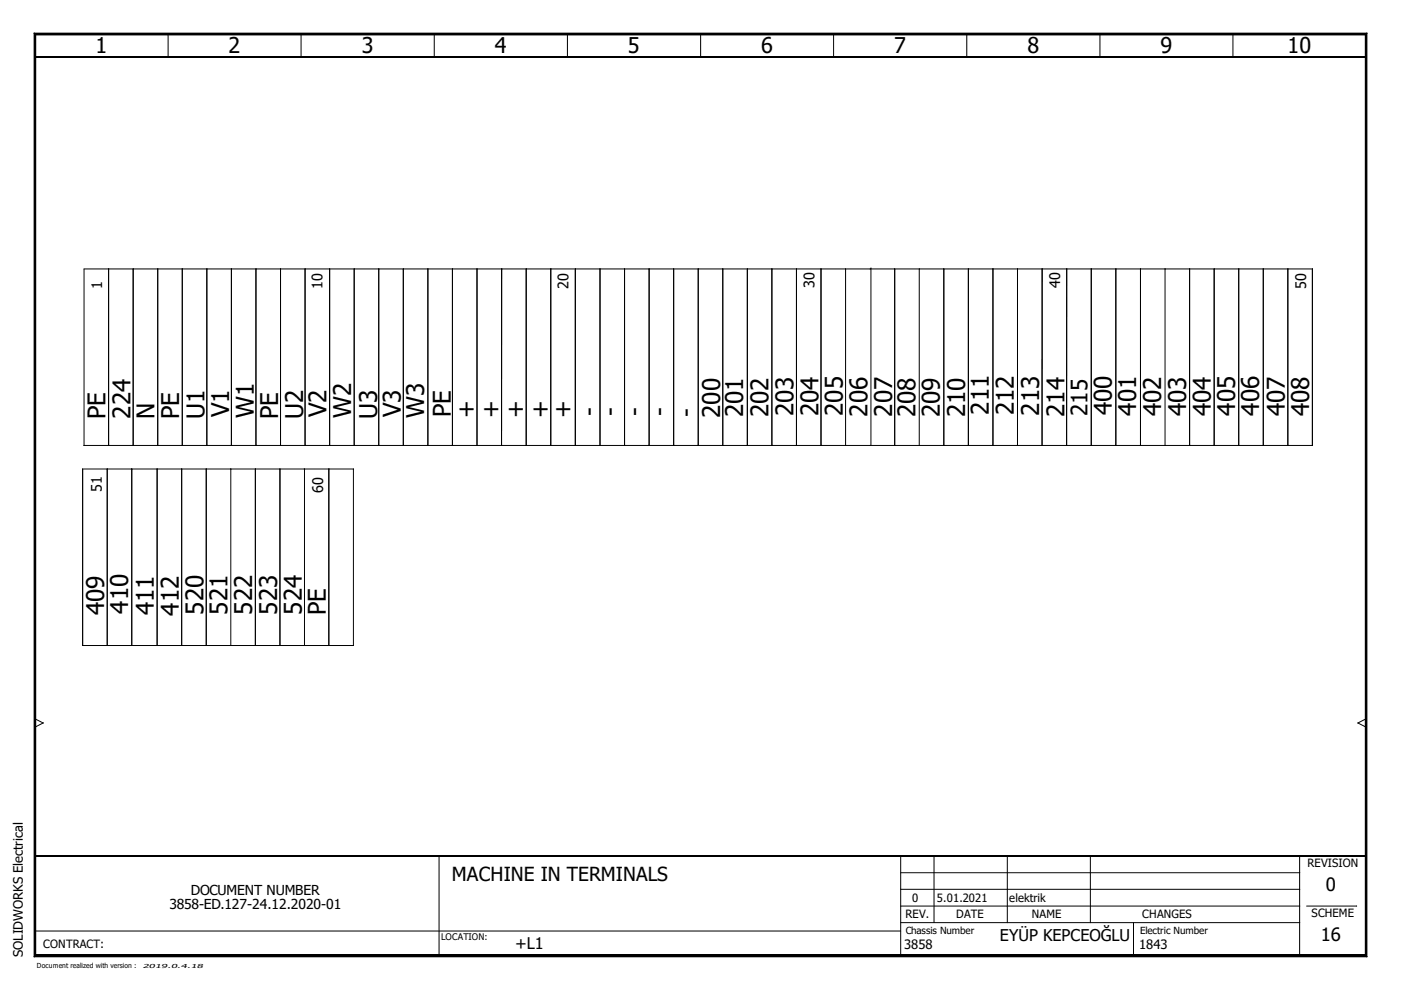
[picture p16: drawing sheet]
<svg xmlns="http://www.w3.org/2000/svg" width="297mm" height="210mm" viewBox="0 0 297 210" stroke-linecap="round" stroke-linejoin="round" font-family="sans-serif">
<defs><g id="words">
<g font-size="5.2">
<text x="22.3" y="88.9" transform="rotate(-90 22.3 88.9)">PE</text>
<text x="27.6" y="88.8" transform="rotate(-90 27.6 88.8)">224</text>
<text x="32.8" y="88.9" transform="rotate(-90 32.8 88.9)">N</text>
<text x="38" y="88.9" transform="rotate(-90 38 88.9)">PE</text>
<text x="43.4" y="88.8" transform="rotate(-90 43.4 88.8)">U1</text>
<text x="48.6" y="88.5" transform="rotate(-90 48.6 88.5)">V1</text>
<text x="53.8" y="88.6" transform="rotate(-90 53.8 88.6)">W1</text>
<text x="59" y="88.9" transform="rotate(-90 59 88.9)">PE</text>
<text x="64.3" y="88.8" transform="rotate(-90 64.3 88.8)">U2</text>
<text x="69.2" y="88.5" transform="rotate(-90 69.2 88.5)">V2</text>
<text x="74.4" y="88.6" transform="rotate(-90 74.4 88.6)">W2</text>
<text x="80" y="88.8" transform="rotate(-90 80 88.8)">U3</text>
<text x="85" y="88.5" transform="rotate(-90 85 88.5)">V3</text>
<text x="90" y="88.6" transform="rotate(-90 90 88.6)">W3</text>
<text x="95.6" y="88.5" transform="rotate(-90 95.6 88.5)">PE</text>
<text x="100.6" y="88.7" transform="rotate(-90 100.6 88.7)">+</text>
<text x="105.8" y="88.7" transform="rotate(-90 105.8 88.7)">+</text>
<text x="111" y="88.7" transform="rotate(-90 111 88.7)">+</text>
<text x="116.3" y="88.7" transform="rotate(-90 116.3 88.7)">+</text>
<text x="121.1" y="88.7" transform="rotate(-90 121.1 88.7)">+</text>
<text x="126.7" y="88.2" transform="rotate(-90 126.7 88.2)">-</text>
<text x="131.1" y="88.2" transform="rotate(-90 131.1 88.2)">-</text>
<text x="136.3" y="88.3" transform="rotate(-90 136.3 88.3)">-</text>
<text x="141.6" y="88.3" transform="rotate(-90 141.6 88.3)">-</text>
<text x="147.2" y="88.4" transform="rotate(-90 147.2 88.4)">-</text>
<text x="152.7" y="88.6" transform="rotate(-90 152.7 88.6)">200</text>
<text x="157.6" y="88.4" transform="rotate(-90 157.6 88.4)">201</text>
<text x="162.9" y="88.4" transform="rotate(-90 162.9 88.4)">202</text>
<text x="168.2" y="88.3" transform="rotate(-90 168.2 88.3)">203</text>
<text x="173.5" y="88.3" transform="rotate(-90 173.5 88.3)">204</text>
<text x="178.7" y="88.2" transform="rotate(-90 178.7 88.2)">205</text>
<text x="183.9" y="88.3" transform="rotate(-90 183.9 88.3)">206</text>
<text x="189.1" y="88.3" transform="rotate(-90 189.1 88.3)">207</text>
<text x="194.1" y="88.4" transform="rotate(-90 194.1 88.4)">208</text>
<text x="199.3" y="88.4" transform="rotate(-90 199.3 88.4)">209</text>
<text x="204.6" y="88.4" transform="rotate(-90 204.6 88.4)">210</text>
<text x="209.7" y="87.9" transform="rotate(-90 209.7 87.9)">211</text>
<text x="214.9" y="88" transform="rotate(-90 214.9 88)">212</text>
<text x="220.3" y="88.1" transform="rotate(-90 220.3 88.1)">213</text>
<text x="225.7" y="88.4" transform="rotate(-90 225.7 88.4)">214</text>
<text x="235.7" y="88" transform="rotate(-90 235.7 88)">400</text>
<text x="240.9" y="88.1" transform="rotate(-90 240.9 88.1)">401</text>
<text x="246.2" y="88.3" transform="rotate(-90 246.2 88.3)">402</text>
<text x="251.5" y="88.3" transform="rotate(-90 251.5 88.3)">403</text>
<text x="256.7" y="88.2" transform="rotate(-90 256.7 88.2)">404</text>
<text x="261.9" y="88.1" transform="rotate(-90 261.9 88.1)">405</text>
<text x="267" y="88.1" transform="rotate(-90 267 88.1)">406</text>
<text x="272.4" y="88.2" transform="rotate(-90 272.4 88.2)">407</text>
<text x="277.5" y="88.2" transform="rotate(-90 277.5 88.2)">408</text>
<text x="22.1" y="130.4" transform="rotate(-90 22.1 130.4)">409</text>
<text x="27.2" y="130.1" transform="rotate(-90 27.2 130.1)">410</text>
<text x="32.6" y="130.4" transform="rotate(-90 32.6 130.4)">411</text>
<text x="37.9" y="130.5" transform="rotate(-90 37.9 130.5)">412</text>
<text x="43.1" y="130.3" transform="rotate(-90 43.1 130.3)">520</text>
<text x="48.3" y="130.3" transform="rotate(-90 48.3 130.3)">521</text>
<text x="53.5" y="130.3" transform="rotate(-90 53.5 130.3)">522</text>
<text x="58.8" y="130.3" transform="rotate(-90 58.8 130.3)">523</text>
<text x="64" y="130.3" transform="rotate(-90 64 130.3)">524</text>
<text x="69.1" y="130.4" transform="rotate(-90 69.1 130.4)">PE</text>
</g>
<text font-size="4.8" x="230.5" y="88.2" transform="rotate(-90 230.5 88.2)">215</text>
<g font-size="4.6">
<text x="20.2" y="11.3">1</text>
<text x="48.5" y="11.3">2</text>
<text x="76.7" y="11.3">3</text>
<text x="104.9" y="11.3">4</text>
<text x="133.1" y="11.3">5</text>
<text x="161.4" y="11.3">6</text>
<text x="189.6" y="11.3">7</text>
<text x="217.8" y="11.3">8</text>
<text x="246" y="11.3">9</text>
<text x="273" y="11.3">10</text>
</g>
<text font-size="4.1" x="95.8" y="186.7">MACHINE IN TERMINALS</text>
<g font-size="3.9">
<text x="281.1" y="188.8">0</text>
<text x="280" y="199.5">16</text>
</g>
<g font-size="3.4">
<text x="109.3" y="201.1">+L1</text>
<text x="212" y="199.4">EYÜP KEPCEOĞLU</text>
</g>
<g font-size="3.1">
<text x="21.7" y="61.3" transform="rotate(-90 21.7 61.3)">1</text>
<text x="68.4" y="61.3" transform="rotate(-90 68.4 61.3)">10</text>
<text x="120.5" y="61.2" transform="rotate(-90 120.5 61.2)">20</text>
<text x="172.7" y="61.1" transform="rotate(-90 172.7 61.1)">30</text>
<text x="224.8" y="61" transform="rotate(-90 224.8 61)">40</text>
<text x="276.9" y="61.2" transform="rotate(-90 276.9 61.2)">50</text>
<text x="21.6" y="104.3" transform="rotate(-90 21.6 104.3)">51</text>
<text x="68.5" y="104.4" transform="rotate(-90 68.5 104.4)">60</text>
</g>
<g font-size="2.9">
<text x="40.5" y="189.8">DOCUMENT NUMBER</text>
<text x="35.9" y="192.7">3858-ED.127-24.12.2020-01</text>
</g>
<g font-size="2.7">
<text x="4.8" y="202.9" transform="rotate(-90 4.8 202.9)">SOLIDWORKS Electrical</text>
<text x="191.7" y="201.1">3858</text>
<text x="241.5" y="201.3">1843</text>
</g>
<g font-size="2.4">
<text x="277.2" y="183.9">REVISION</text>
<text x="193.4" y="191.3">0</text>
<text x="198.6" y="191.3">5.01.2021</text>
<text x="214" y="191.3">elektrik</text>
<text x="192" y="194.7">REV.</text>
<text x="202.7" y="194.7">DATE</text>
<text x="218.8" y="194.7">NAME</text>
<text x="242.2" y="194.7">CHANGES</text>
<text x="278.1" y="194.4">SCHEME</text>
<text x="9.1" y="200.9">CONTRACT:</text>
</g>
<g font-size="2.1">
<text x="192" y="198">Chassis Number</text>
<text x="241.8" y="198.1">Electric Number</text>
</g>
<text font-size="1.9" x="93.5" y="199.3">LOCATION:</text>
<text font-size="1.5" x="7.8" y="205.3">Document realized with version :</text>
<text font-size="1.2" x="30.3" y="205.2">2019.0.4.18</text>
</g></defs>
<path d="M0 0h297v209.9h-297z" fill="none" stroke="#fff" stroke-width=".21"/>
<g fill="none" stroke="#000" stroke-width=".21">
<path d="M7.2 7l.4 .4zM7.2 7h282.6zM7.2 7v195.9zM7.2 7h282.6v195.9h-282.6zM7.6 7.4h281.9zM7.6 7.4v195.1zM7.6 7.4h281.9v195.1h-281.9zM35.7 7.2l-.1 4.9M63.9 7.2l-.1 4.9M92.1 7.2v4.9M120.4 7.2l-.1 4.9M148.6 7.2l-.1 4.9"/>
<path d="M176.8 7.2l-.1 4.9M205 7.2v4.9M233.3 7.2l-.1 4.9M261.4 7.2v4.9M289.5 7.4v195.1zM289.8 7l-.3 .4zM289.8 7v195.9zM17.8 57h260.5v37.4h-260.5zM23 57v37.4M28.2 57v37.4M33.4 57v37.4M38.6 57v37.4"/>
<path d="M43.9 57v37.4M49.1 57v37.4M54.3 57v37.4M59.5 57v37.4M64.7 57v37.4M69.9 57v37.4M75.1 57v37.4M80.3 57v37.4M85.5 57v37.4M90.7 57v37.4M95.9 57v37.4M101.1 57v37.4"/>
<path d="M106.3 57v37.4l.1-37.4M111.5 57v37.4M111.6 57v37.4M116.8 57v37.4M122 57v37.4M127.2 57v37.4M132.4 57v37.4M137.6 57v37.4M142.8 57v37.4M148 57v37.4M153.2 57v37.4M158.5 57v37.4"/>
<path d="M163.7 57v37.4M168.9 57v37.4M174.1 57v37.4M179.3 57v37.4M184.7 56.9v37.5M189.7 57v37.4M194.9 57v37.4M200.1 57v37.4M205.3 57v37.4M210.5 57v37.4M215.7 57v37.4M220.9 57v37.4l.1-37.4"/>
<path d="M226.1 57v37.4l.1-37.4M231.3 57v37.4M236.6 57v37.4M241.8 57v37.4M247 57v37.4M252.2 57v37.4M257.4 57v37.4M262.6 57v37.4M267.8 57v37.4M273 57v37.4M22.7 99.4v37.5M27.9 99.4v37.5"/>
<path d="M33.3 99.4v37.5M38.5 99.4v37.5M43.7 99.4v37.5M48.9 99.4v37.5M54.1 99.4v37.5M59.3 99.4v37.5M64.6 99.4v37.5M69.7 99.4v37.5M28 136.9h-10.5v-37.5h57.5l-.1 37.5h-46.8M7.4 152.4l1.7 .9M9.1 153.3l-1.7 .9M9.1 153.3h.1"/>
<path d="M287.9 153.3l1.8 .9M287.9 153.3h.1M289.6 152.4l-1.7 .9M7.4 197.4h183.6M93.1 181.5v21.2M191 195.6h84.6M191 192.1h84.6M191 188.6h84.6M191 185h84.6M191 181.5v21.2M198.1 181.5l-.1 14.1M213.6 181.5v14.1"/>
<path d="M231.2 181.5v14.1M240.3 195.6l.1 7.1M275.6 181.5l-.1 21.2M277 192.1h10.7M7.2 202.9h282.6zM7.6 202.5l-.4 .4zM7.6 202.5h281.9zM289.5 202.5l.3 .4z"/>
</g>
<path d="M7.2 7.2h282.6M7.2 202.7h282.6" fill="none" stroke="#000" stroke-width=".38"/>
<path d="M7.2 7l.4 .4zM289.8 7l-.3 .4zM7.6 202.5l-.4 .4zM289.5 202.5l.3 .4z" fill="#000"/>
<path d="M7.4 7v195.9M7.4 12.1h282.2M289.6 7v195.9M7.4 181.5h282.2" fill="none" stroke="#000" stroke-width=".34"/>
<use href="#words"/>
</svg>
